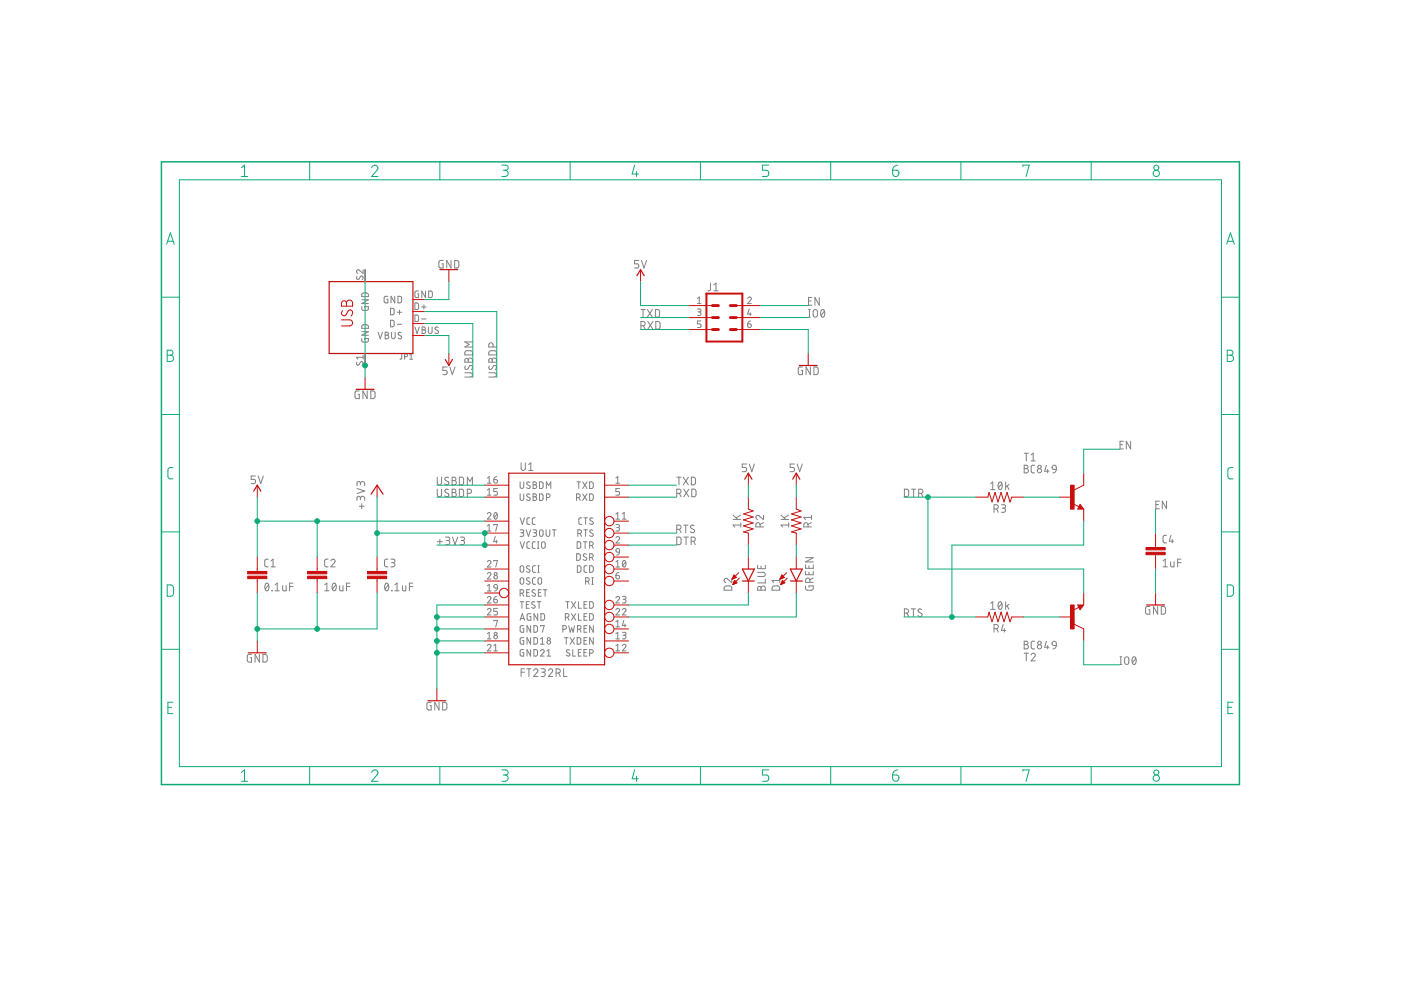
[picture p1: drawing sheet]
<svg xmlns="http://www.w3.org/2000/svg" width="297mm" height="210mm" viewBox="0 0 297 210" stroke-linecap="round" stroke-linejoin="round" font-family="sans-serif">
<g fill="none" stroke="#808080" stroke-width=".21">
<path d="M75.7 58.6l-.1 .5 .3 .1h.2l.3-.5a.38 .38 0 0 1 .6 0 .38 .38 0 0 1-.2 .6M77 57.2v.8l-.8-.7a.39 .39 0 0 0-.6 .1 .39 .39 0 0 0 .3 .6M94 55.2h-.7l-.2 .2-.1 1.1 .3 .3h.7v-.9h-.3M95.6 55.2v1.6l-.9-1.6v1.6M96.4 55.2h.6l.3 .3v1.1l-.3 .2h-.6zM135.4 55.2h-.9v.7h.6a.45 .45 0 0 1 .3 .5 .45 .45 0 0 1-.3 .4h-.6M136 55.2l.5 1.6 .6-1.6M75.7 76.8l-.1 .4 .3 .2 .5-.6a.39 .39 0 0 1 .6 .1 .39 .39 0 0 1-.2 .6M76.7 71.8v.5l.2 .2h1l.2-.3v-.4h-.8v.2M76.7 65v.6l.2 .2h.9l.3-.2v-.6h-.8v.3M76.7 70.3h1.4l-1.4 .8h1.4M76.7 63.6h1.4l-1.4 .7h1.4"/>
<path d="M76.8 69l1.1-.1 .2 .2v.5h-1.4zM76.8 62.2l1.1-.1 .2 .3v.5h-1.4zM77 75.4v.7M77 75.8h-1.4l.3 .3M80.2 70.4l.4 1.4 .5-1.4M81.7 70.4l.6 .1 .1 .3-.4 .3a.39 .39 0 0 1 .4 .3 .39 .39 0 0 1-.4 .4h-.3zM81.7 71.1h.3M82.2 62.8h-.5l-.2 .2-.1 .9 .3 .3h.5v-.8h-.2M82.8 67.9h.5l.2 .2v.9l-.2 .3h-.5zM82.8 65.4h.5l.2 .2v.9l-.2 .2-.5 .1zM83 70.4v1a.38 .38 0 0 0 .4 .4 .38 .38 0 0 0 .4-.4v-1M83.7 62.8v1.4l-.8-1.4v1.4"/>
<path d="M84.2 68.7h1M84.2 66.2h1M84.4 62.8h.5l.2 .3v.9l-.2 .2h-.5zM84.7 65.7v1M85.1 70.5h-.5l-.2 .2 .6 .5a.39 .39 0 0 1-.1 .7 .39 .39 0 0 1-.5-.3M85.2 75v1l-.4 .2M85.8 75.6l.5-.1v-.4l-.5-.1v1.2M86.8 76.2h.7M86.8 75.3l.4-.3v1.2M88 66.8h.5l.2 .2v.9l-.2 .3h-.5zM88 64.2l.5 .1 .2 .2v.9l-.2 .2h-.5zM88 69.3l.4 1.4 .5-1.4"/>
<path d="M88.8 61.7h-.6l-.2 .2v.9l.2 .3h.6v-.8h-.3M89.4 67.6h.9M89.4 65.1h.9M89.5 69.3l.6 .1 .1 .3-.3 .2a.39 .39 0 0 1 .4 .4 .39 .39 0 0 1-.4 .4h-.4zM89.5 69.9h.4M89.9 64.6v1M90.2 61.7v1.4l-.8-1.4v1.4M90.8 69.3v1a.39 .39 0 0 0 .4 .4 .39 .39 0 0 0 .4-.4v-1M90.9 61.7h.5l.2 .2 .1 .8-.3 .4h-.5zM92.9 69.4a.35 .35 0 0 0-.5 0 .35 .35 0 0 0 0 .5l.4 .2a.38 .38 0 0 1 0 .6 .38 .38 0 0 1-.6-.2M94.8 77.8h-.9v.7h.5a.46 .46 0 0 1 .4 .5 .46 .46 0 0 1-.4 .4h-.5M95.4 77.8l.5 1.6 .6-1.6"/>
<path d="M98.6 79h1.1a.46 .46 0 0 1 .5 .5 .46 .46 0 0 1-.5 .4h-1.1M98.7 76.1l.4-.1 .2 .3a.46 .46 0 0 1 .4-.4 .46 .46 0 0 1 .5 .4v.5h-1.6zM98.7 77.6l-.1 .5 .3 .2h.2l.4-.6a.41 .41 0 0 1 .6-.1 .41 .41 0 0 1 0 .6l-.2 .2M98.7 74.5l1.2-.1 .2 .2 .1 .6h-1.6zM99.3 76.3v.5M100.2 72.5h-1.6l.9 .5-.9 .6h1.6M103.6 79h1.2a.46 .46 0 0 1 .5 .5 .46 .46 0 0 1-.5 .4h-1.2M103.7 76.1l.4-.1 .3 .3a.46 .46 0 0 1 .4-.4 .46 .46 0 0 1 .5 .4v.5h-1.7zM103.8 77.6l-.1 .5 .3 .2h.2l.4-.6a.41 .41 0 0 1 .6-.1 .41 .41 0 0 1 0 .6l-.2 .2M103.8 74.5l1.2-.1 .2 .2 .1 .6h-1.7zM104.4 76.3v.5M104.5 73.6v-.5a.46 .46 0 0 0-.4-.4 .46 .46 0 0 0-.5 .4v.5h1.7"/>
<path d="M135.9 69.1h.4a.46 .46 0 0 0 .5-.5 .46 .46 0 0 0-.5-.4h-.4v1.6M135.9 65.6h.9M136.3 65.6v1.6M136.4 69.1l.4 .7M137.2 65.6l1.1 1.6M137.4 68.2l1 1.6M138.3 65.6l-1.1 1.6M138.4 68.2l-1 1.6M139 65.6l.6 .1 .2 .2v1.1l-.2 .2h-.6zM139 68.2h.7l.2 .3 .1 .8-.3 .4-.7 .1zM147.9 65.5h.6l.1 .2-.1 .4h-.5M147.9 64.4h.7"/>
<path d="M147.9 63.3l.4-.3v1.4M148.3 66.1a.39 .39 0 0 1 .3 .4 .39 .39 0 0 1-.3 .4h-.4M148.6 68.1h-.7v.6h.4a.4 .4 0 0 1 .3 .4 .4 .4 0 0 1-.3 .3h-.4M150.6 60v1.4l-.5 .3M151.3 61.7h1M151.3 60.4l.5-.4v1.7M158.5 68.7h.5a.39 .39 0 0 1 .3 .4 .39 .39 0 0 1-.4 .3 .39 .39 0 0 1-.4-.3zM158.5 63.3a.38 .38 0 0 1 .6-.3 .38 .38 0 0 1 .1 .6l-.7 .8h.8M158.8 65.5l-.3 1.1h.8M159.1 66.3v.6M159.1 68.1l-.5 .2-.1 .4M170.1 77.8h-.6l-.2 .2-.1 1.1 .3 .3h.6v-.9h-.2"/>
<path d="M171.4 65.6h.4M171.4 67.2h.4M171.4 63.8h.6M171.6 65.6v1.6M171.8 77.8v1.6l-.9-1.6v1.6M172.1 63.1h-.7v1.6h.7M172.6 65.8l.3-.2 .3 .2 .1 1a.46 .46 0 0 1-.4 .4 .46 .46 0 0 1-.5-.4zM172.6 77.8l.6 .1 .2 .2 .1 .9-.3 .4h-.6zM173.7 63.1v1.6l-.9-1.6v1.6M174.2 65.7l.2-.1a.97 .97 0 0 1 0 1.6 1.02 1.02 0 0 1-.2-1.5zM174.8 66l-.7 .9M76.2 82.9h-.7l-.2 .2v1.1l.2 .3h.7v-.9h-.3"/>
<path d="M77.9 82.9v1.6l-1-1.6v1.6M78.6 82.9h.6l.3 .3v.9l-.3 .4h-.6zM110.5 98.1v1.2a.44 .44 0 0 0 .4 .5 .44 .44 0 0 0 .5-.5v-1.2M112.1 98.5l.4-.4v1.7M112.1 99.8h.9M158.3 98.4h-.9v.7h.5a.46 .46 0 0 1 .4 .5 .46 .46 0 0 1-.4 .4h-.5M158.9 98.4l.5 1.6 .5-1.6M168.4 98.4h-.9v.7h.6a.46 .46 0 0 1 .4 .5 .46 .46 0 0 1-.4 .4h-.6M169 98.4l.5 1.6 .6-1.6M217.1 98.6h.5a.36 .36 0 0 1 .4 .4 .36 .36 0 0 1-.4 .4 .46 .46 0 0 1 .4 .4 .46 .46 0 0 1-.4 .5h-.5zM217.1 99.4h.5M217.1 96.1h.9"/>
<path d="M217.6 96.1v1.6M218.6 96.5l.5-.4v1.6M218.6 97.7h.9M219.4 98.6l-.6 .1-.2 .3 .1 1 .1 .2 .6 .1M221.9 98.6l-.4 1.3h.9M222.1 99.5v.8M223.2 98.8l.3-.2 .3 .2 .2 .7-.8-.1-.1-.3zM224 99.5l-.2 .5-.6 .3M237.5 94.3h.5M238.2 93.6h-.7v1.6h.7M239.7 93.6v1.6l-.9-1.6v1.6M54.2 100.9h-.9v.7h.5a.46 .46 0 0 1 .4 .5 .46 .46 0 0 1-.4 .5h-.5"/>
<path d="M54.7 100.9l.6 1.7 .5-1.7M56.9 118.6l-.7 .1-.1 .2 .1 1.1 .2 .2h.5M57.4 118.9l.5-.3v1.6M69.6 118.6l-.7 .1-.1 .2 .1 1.1 .2 .2h.5M70.1 118.9a.44 .44 0 0 1 .7-.3 .44 .44 0 0 1 .1 .7l-.8 .9h1M75.7 103.6l1.6 .5-1.6 .5M76.2 107.3h1M76.4 105.7a.46 .46 0 0 1 .5-.5 .46 .46 0 0 1 .4 .5v.4M76.4 105.9v-.3a.36 .36 0 0 0-.3-.4 .36 .36 0 0 0-.4 .4v.5M76.4 102.5a.46 .46 0 0 1 .5-.4 .46 .46 0 0 1 .4 .4v.5M76.4 102.8v-.4a.36 .36 0 0 0-.3-.3 .36 .36 0 0 0-.4 .3v.6M76.7 106.8v1.1"/>
<path d="M82.3 118.6l-.7 .1-.1 .2 .1 1.1 .2 .2h.5M82.8 118.6h.6a.37 .37 0 0 1 .3 .3 .37 .37 0 0 1-.3 .4h-.4M83.3 119.3a.44 .44 0 0 1 .4 .4 .44 .44 0 0 1-.4 .5h-.5M92.7 101.2v1.1a.46 .46 0 0 0 .5 .5 .46 .46 0 0 0 .4-.5v-1.1M92.7 103.7v1.2a.46 .46 0 0 0 .5 .4 .46 .46 0 0 0 .4-.4v-1.2M92.7 114.9h1.1M93.3 114.3v1.1M94.5 113.9h.5a.36 .36 0 0 1 .4 .3 .36 .36 0 0 1-.4 .4h-.3M94.9 114.6a.44 .44 0 0 1 .5 .4 .44 .44 0 0 1-.5 .5h-.4M95.1 101.3a.41 .41 0 0 0-.6-.1 .41 .41 0 0 0 0 .7l.5 .2a.41 .41 0 0 1 0 .6 .41 .41 0 0 1-.6 0l-.1-.1M95.1 103.8a.41 .41 0 0 0-.6 0 .41 .41 0 0 0 0 .6l.5 .2a.44 .44 0 0 1-.1 .7 .44 .44 0 0 1-.6-.2M95.9 101.2h.4a.36 .36 0 0 1 .4 .3 .36 .36 0 0 1-.4 .4 .46 .46 0 0 1 .5 .5 .46 .46 0 0 1-.5 .4h-.4z"/>
<path d="M95.9 103.7h.4a.36 .36 0 0 1 .4 .4 .36 .36 0 0 1-.4 .3 .44 .44 0 0 1 .5 .5 .44 .44 0 0 1-.5 .4h-.4zM95.9 101.9h.4M95.9 104.4h.4M95.9 113.9l.6 1.6 .5-1.6M97.4 101.2h.6l.3 .3v1l-.3 .3h-.6zM97.4 103.7h.6l.3 .3v1.1l-.3 .2h-.6zM97.6 113.9h.5a.36 .36 0 0 1 .4 .3 .36 .36 0 0 1-.4 .4h-.3M98 114.6a.44 .44 0 0 1 .5 .4 .44 .44 0 0 1-.5 .5h-.4M99.1 104.6h.4a.44 .44 0 0 0 .5-.4 .44 .44 0 0 0-.5-.5h-.4v1.6M99.1 102.8v-1.6l.5 .9 .6-.9v1.6M103.3 119.1a.38 .38 0 0 1 .6-.3 .38 .38 0 0 1 .1 .6l-.7 .8h.8M103.3 109a.38 .38 0 0 1 .6-.3 .38 .38 0 0 1 .1 .6l-.7 .8h.8"/>
<path d="M103.3 101.4l.4-.4v1.4M103.3 103.9l.4-.3v1.4M103.3 111.5l.4-.3v1.4M103.3 112.6h.8M103.3 102.4h.8M103.3 105h.8M104.7 101.7h.5a.39 .39 0 0 1 .3 .4 .39 .39 0 0 1-.4 .3 .39 .39 0 0 1-.4-.3zM104.7 111.4v-.2h.8l-.4 1.4M104.7 119v-.2h.8l-.4 1.4M104.9 108.8l.1-.1a.75 .75 0 0 1 .5 .6 .75 .75 0 0 1-.4 .8 .87 .87 0 0 1-.2-1.3zM105 113.7l-.3 1.1h.8M105.2 114.5v.6"/>
<path d="M105.3 101l-.4 .2-.2 .5M105.4 109l-.6 .8M105.5 103.6h-.8v.6h.5a.39 .39 0 0 1 .3 .4 .39 .39 0 0 1-.3 .4h-.5M110.3 112.3l.6 .1 .1 .2-.1 .3h-.5M110.3 102.2v1a.38 .38 0 0 0 .4 .4 .38 .38 0 0 0 .3-.4v-1M110.3 104.7v1a.38 .38 0 0 0 .4 .4 .38 .38 0 0 0 .3-.4v-1M110.3 114.9l.4 1.4 .5-1.4M110.3 109.8l.4 1.4 .5-1.4M110.7 112.9a.39 .39 0 0 1 .3 .4 .39 .39 0 0 1-.3 .4h-.4M111.6 112.3l.4 1.4 .5-1.4M112.3 102.3l-.1-.1a.32 .32 0 0 0-.5 .1 .32 .32 0 0 0 .1 .5l.5 .2a.35 .35 0 0 1 0 .5 .35 .35 0 0 1-.5 0l-.2-.1M112.3 104.8h-.1a.32 .32 0 0 0-.5 .1 .32 .32 0 0 0 .1 .4l.5 .2a.35 .35 0 0 1 0 .6 .35 .35 0 0 1-.5-.1l-.2-.1"/>
<path d="M112.3 114.9h-.4l-.2 .3v.9l.2 .1 .4 .1M112.3 109.8h-.4l-.2 .3v.9l.2 .2h.4M113 112.3l.6 .1 .2 .2-.2 .3h-.4M113 102.2l.7 .1v.4l-.3 .1a.39 .39 0 0 1 .4 .4 .39 .39 0 0 1-.4 .4h-.4zM113 104.7l.7 .1v.4l-.3 .1a.39 .39 0 0 1 .4 .4 .39 .39 0 0 1-.4 .4h-.4zM113 102.8h.4M113 105.3h.4M113.4 112.9a.39 .39 0 0 1 .4 .4 .39 .39 0 0 1-.4 .4h-.4M113.5 114.9h-.4l-.2 .3v.9l.2 .1 .4 .1M113.5 109.8h-.4l-.2 .3v.9l.2 .2h.4M113.5 120h-.4l-.2 .2v1l.2 .1h.4M114 116.3h.3"/>
<path d="M114 114.9h.3M114 120h.3M114.1 114.9v1.4M114.2 120v1.3M114.4 102.2h.5l.2 .2v.9l-.2 .2-.5 .1zM114.4 104.7h.5l.2 .2v1l-.2 .2h-.5zM114.5 112.4h.5l.1 .9a.38 .38 0 0 1-.3 .4 .38 .38 0 0 1-.4-.4zM114.9 115h.6l.1 .9a.39 .39 0 0 1-.4 .4 .39 .39 0 0 1-.4-.4zM115.8 112.3v1a.39 .39 0 0 0 .4 .4 .39 .39 0 0 0 .4-.4v-1M115.8 103.6v-1.4l.5 .8 .5-.8v1.4M115.9 105.5h.3a.39 .39 0 0 0 .4-.4 .39 .39 0 0 0-.4-.4h-.3v1.4M117.1 112.3h.8"/>
<path d="M117.5 112.3v1.4M122.2 105.5h.4a.39 .39 0 0 0 .4-.4 .39 .39 0 0 0-.4-.4h-.4v1.4M122.3 117.4h.5l.2 .2v1l-.2 .2h-.5zM122.3 102.2h.8M122.4 114.9h.5l.2 .2v.9l-.2 .2-.5 .1zM122.4 120h.6l.1 .2 .1 .7-.2 .4h-.6zM122.5 113.1h.4a.39 .39 0 0 0 .4-.4 .39 .39 0 0 0-.4-.4h-.4v1.4M122.7 102.2v1.4M122.7 105.5l.3 .6M123 113.1l.3 .6M123.3 109.8h-.4l-.2 .3v.9l.2 .2h.4M123.5 102.2l1 1.4"/>
<path d="M123.5 104.7l1 1.4M123.7 114.9h.8M123.8 112.3h.7M123.8 109.8h.7M124.1 114.9v1.4M124.2 109.8v1.4M124.2 112.3v1.4M124.3 117.5l-.4-.1-.2 .3 .5 .5a.38 .38 0 0 1 0 .6 .38 .38 0 0 1-.6-.2M124.4 120h-.4l-.2 .2v1l.2 .1h.4M124.5 102.2l-1 1.4M124.5 104.7l-1 1.4M125 118.2h.4a.39 .39 0 0 0 .4-.4 .39 .39 0 0 0-.4-.4h-.4v1.4"/>
<path d="M125 120h.5l.3 .2v.7l-.3 .4h-.5zM125 102.2h.5l.3 .2v.8l-.3 .3-.5 .1zM125 104.7h.5l.3 .2v.8l-.3 .4h-.5zM125 115.7h.4a.39 .39 0 0 0 .4-.4 .39 .39 0 0 0-.4-.4h-.4v1.4M125.5 118.2l.3 .6M125.5 115.7l.3 .6M125.7 112.4a.35 .35 0 0 0-.5 0 .35 .35 0 0 0 0 .5l.4 .2a.38 .38 0 0 1 0 .6 .38 .38 0 0 1-.6-.2M125.7 109.9a.35 .35 0 0 0-.5-.1 .35 .35 0 0 0 0 .6l.4 .2a.38 .38 0 0 1 0 .6 .38 .38 0 0 1-.6-.2M130.6 111.2l.6 .1 .2 .2-.2 .3h-.5M130.6 114.1a.39 .39 0 0 1 .5-.3 .39 .39 0 0 1 .2 .6l-.7 .7h.8M130.6 119.1l.4-.3v1.4M130.6 101.4l.4-.4v1.4"/>
<path d="M130.6 109l.4-.3v1.4M130.6 102.4h.8M130.6 110.1h.8M130.7 116.4h.6l.1 .7-.7-.1-.1-.3zM131 111.8a.39 .39 0 0 1 .4 .4 .39 .39 0 0 1-.4 .4h-.4M131.4 117.1l-.3 .5-.4 .1M131.4 103.6h-.8v.6h.4a.39 .39 0 0 1 .4 .4 .39 .39 0 0 1-.4 .4h-.4M132 110.1h.7M132 109l.3-.3v1.4M132.1 118.9h.1a.71 .71 0 0 1 .5 .6 .71 .71 0 0 1-.5 .7l-.2-.7zM132.7 119.1l-.7 .8M143.5 104.6h.5a.44 .44 0 0 0 .4-.4 .44 .44 0 0 0-.4-.5h-.5v1.6"/>
<path d="M143.5 112.2h.5a.44 .44 0 0 0 .4-.4 .44 .44 0 0 0-.4-.5h-.5v1.6M143.5 113.9h.6l.3 .3v1l-.3 .3h-.6zM143.5 101.2h.9M144 101.2v1.6M144 104.6l.4 .7M144 112.2l.4 .7M144.9 101.2l1 1.6M144.9 111.3h1M145 103.7l1 1.6M145 113.9h.9M145.4 111.3v1.6M145.5 113.9v1.6"/>
<path d="M145.9 101.2l-1 1.6M146 103.7l-1 1.6M146.5 114.8h.5a.44 .44 0 0 0 .4-.5 .44 .44 0 0 0-.4-.4h-.5v1.6M146.6 101.2h.6l.2 .3v1l-.2 .3h-.6zM146.7 103.7h.6l.2 .3 .1 .9-.3 .4h-.6zM147.1 114.8l.3 .7M147.2 111.5a.41 .41 0 0 0-.6-.1 .41 .41 0 0 0 0 .6l.5 .3a.41 .41 0 0 1 0 .6 .41 .41 0 0 1-.6-.1l-.2-.1M155.4 110.1h1.7M155.4 109.2l1 .9M157.1 111.3h-1.7l.4 .5M157.1 110.8v1M157.1 109.2l-1 .6"/>
<path d="M160.6 119.8v.8h1.7v-.8M161.2 111.7v-.4a.46 .46 0 0 0-.5-.5 .46 .46 0 0 0-.4 .5v.4h1.6M161.9 109.3v.9l-.9-.8a.45 .45 0 0 0-.7 .1 .45 .45 0 0 0 .3 .7M161.9 110.8l-.7 .4M165.6 110.1h1.6M165.6 109.2l1 .9M167.2 111.3h-1.6l.3 .5M167.2 110.8v1M167.2 109.2l-1 .6M170.8 119.8v.7h1.6v-.7M170.8 118.2h1.6l-1.6 .9h1.6M171.3 111.7v-.4a.46 .46 0 0 0-.4-.5 .46 .46 0 0 0-.5 .5v.4h1.6"/>
<path d="M171.5 120v.5M172 110.8l-.7 .4M172 109.7h-1.6l.4 .5M172 109.3v.9M191.7 103.7h.7l.2 .3 .1 .9-.3 .4h-.7zM193.3 103.7h.9M193.7 103.7v1.6M194.8 104.6h.4a.44 .44 0 0 0 .5-.4 .44 .44 0 0 0-.5-.5h-.4v1.6M195.3 104.6l.4 .7M210 102.6l.5-.4v1.6M210 103.8h.9M210.8 107.9h.4a.44 .44 0 0 0 .5-.4 .44 .44 0 0 0-.5-.5h-.4v1.6"/>
<path d="M211.3 107.9l.4 .7M211.8 102.3l.2-.1a.97 .97 0 0 1 0 1.6 1.01 1.01 0 0 1-.2-1.5zM212.3 107h.6a.36 .36 0 0 1 .3 .4 .36 .36 0 0 1-.3 .3h-.4M212.4 102.6l-.7 .8M212.8 107.7a.44 .44 0 0 1 .4 .5 .44 .44 0 0 1-.4 .4h-.5M213.2 102.2v1.6M213.5 103l.4 .8M213.9 102.7l-.7 .6M245.1 107h.5M245.8 106.3h-.7v1.6h.7M246.6 118.9l.5-.3v1.6M247.3 113.5h-.5l-.2 .4v1l.2 .2h.5"/>
<path d="M247.3 106.3v1.6l-.9-1.6v1.6M248.2 119.1v.9l.3 .2h.4v-1.1M248.3 113.5l-.4 1.2h.9M248.5 114.4v.7M249.7 119.3h.7M250.4 118.6h-.7v1.6M53.3 138.7l-.7 .1-.1 .2-.1 1 .2 .4h.7v-.9h-.2M55 138.7v1.7l-.9-1.7v1.7M55.8 138.7l.6 .1 .2 .2 .1 .9-.3 .4-.6 .1zM56.3 123.7l.3-.1a.97 .97 0 0 1 0 1.7 1.02 1.02 0 0 1-.3-1.6zM57 124l-.8 .9M57.4 120.2h1"/>
<path d="M57.6 125.2l.1 .1zM58.3 125.3h.9M58.3 124l.5-.4v1.7M59.9 124.2v.9l.3 .2h.5v-1.1M61.4 124.4h.7M62.1 123.6h-.7v1.7M68.8 124l.5-.4v1.7M68.8 125.3h.9M70.6 123.7l.2-.1a.95 .95 0 0 1 0 1.7 1.04 1.04 0 0 1-.2-1.6zM71.2 124l-.7 .9M72 124.2v.9l.3 .2h.4v-1.1M73.5 124.4h.7"/>
<path d="M74.2 123.6h-.7v1.7M81.7 123.7l.3-.1a.95 .95 0 0 1 0 1.7 1.04 1.04 0 0 1-.3-1.6zM82.4 124l-.8 .9M83 125.2l.1 .1zM83.7 125.3h.9M83.7 124l.5-.4v1.7M85.3 124.2v.9l.3 .2h.4v-1.1M86.8 124.4h.7M87.5 123.6h-.7v1.7M103.3 121.7a.38 .38 0 0 1 .6-.3 .38 .38 0 0 1 .1 .6l-.7 .8h.8M103.3 136.9a.38 .38 0 0 1 .6-.3 .38 .38 0 0 1 .1 .6l-.7 .8h.8M103.3 129.3a.38 .38 0 0 1 .6-.3 .38 .38 0 0 1 .1 .6l-.7 .8h.8"/>
<path d="M103.3 126.8a.38 .38 0 0 1 .6-.3 .38 .38 0 0 1 .1 .6l-.7 .7h.8M103.3 124.2l.4-.3v1.4M103.3 134.4l.4-.3v1.4M103.3 125.3h.8M103.3 135.5h.8M104.7 127.1h.5a.39 .39 0 0 1 .3 .4 .39 .39 0 0 1-.4 .3 .39 .39 0 0 1-.4-.3zM104.7 131.7v-.2h.8l-.4 1.4M104.7 138h.8M104.7 136.9l.4-.3v1.4M104.8 124h.6l.1 .7h-.5l-.3-.2zM105.3 126.4l-.4 .2-.2 .5M105.5 124.7l-.2 .4-.4 .2"/>
<path d="M105.5 129h-.8v.6h.5a.4 .4 0 0 1 .3 .4 .4 .4 0 0 1-.3 .4h-.5M110.3 125.8h.4a.38 .38 0 0 0 .3-.4 .38 .38 0 0 0-.3-.4h-.4v1.4M110.3 131.5l.4-1.4 .5 1.4M110.3 127.6h.7M110.4 120.1h.5l.1 .8a.38 .38 0 0 1-.3 .4 .38 .38 0 0 1-.4-.4zM110.4 122.6h.5l.1 .9a.38 .38 0 0 1-.3 .4 .38 .38 0 0 1-.4-.4zM110.4 131.1h.7M110.7 127.6v1.4M110.7 125.8l.3 .6M111 132.7h-.5l-.2 .1v1.1l.3 .1h.4v-.7h-.2M111 135.2h-.5l-.2 .2v1l.3 .2h.4v-.8h-.2M111 137.7l-.5 .1-.2 .1v.9l.2 .3h.5v-.8h-.2"/>
<path d="M111.6 128.2h.5M111.7 125.6h.4M112.2 127.6h-.6v1.4h.6M112.3 120.1a.35 .35 0 0 0-.5-.1 .35 .35 0 0 0 0 .5l.4 .3a.38 .38 0 0 1 0 .6 .38 .38 0 0 1-.6-.2M112.3 122.6a.35 .35 0 0 0-.5-.1 .35 .35 0 0 0 0 .6l.4 .2a.38 .38 0 0 1 0 .6 .38 .38 0 0 1-.6-.2M112.3 125h-.6v1.4h.6M112.5 132.7v1.3l-.8-1.3v1.3M112.5 135.2v1.4l-.8-1.4v1.4M112.5 137.7v1.4l-.8-1.4v1.4M112.5 130.1h-.5l-.2 .2v.9l.2 .3h.5v-.8h-.2M113.2 132.7h.5l.2 .2v.9l-.2 .2h-.5zM113.2 135.2h.5l.2 .2v.9l-.2 .2-.5 .1z"/>
<path d="M113.2 137.7l.5 .1 .2 .2v.9l-.2 .2h-.5zM113.4 127.7l-.5-.1-.2 .3 .1 .2 .5 .3a.35 .35 0 0 1 .1 .5 .35 .35 0 0 1-.6 0l-.1-.1M113.5 125.1h-.5l-.2 .2 .1 .2 .5 .3a.38 .38 0 0 1-.1 .6 .38 .38 0 0 1-.5-.2M113.5 122.5h-.4l-.2 .3v.9l.2 .2h.4M113.9 127.6h.8M114 130.1v1.4l-.8-1.4v1.4M114 121.3h.3M114.2 125.6h.4M114.2 122.6h.5l.1 .9a.38 .38 0 0 1-.4 .4 .38 .38 0 0 1-.3-.4zM114.3 127.6v1.4M114.6 138a.39 .39 0 0 1 .5-.3 .39 .39 0 0 1 .2 .6l-.7 .8h.8M114.6 132.8v-.1h.8l-.4 1.3"/>
<path d="M114.6 136.6h.8M114.6 135.5l.4-.3v1.4M114.7 130.1h.5l.2 .2 .1 .8-.3 .4h-.5zM114.8 125h-.6v1.4h.6M115.2 125h.8M115.6 125v1.4M116 139.1h.8M116 138l.4-.3v1.4M119.3 133.4h.4a.38 .38 0 0 0 .4-.4 .38 .38 0 0 0-.4-.3h-.4v1.3M119.7 135.2h.8M119.9 130.9h.3a.38 .38 0 0 0 .4-.4 .38 .38 0 0 0-.4-.4h-.3v1.4M120 127.6h.7"/>
<path d="M120.1 135.2v1.4M120.3 127.6v1.4M120.3 130.9l.3 .6M120.6 132.7l.3 1.3 .3-.9 .3 .9 .3-1.3M120.8 137.8a.35 .35 0 0 0-.6 0 .35 .35 0 0 0 0 .5l.5 .2a.35 .35 0 0 1 0 .6 .35 .35 0 0 1-.5-.1l-.1-.1M120.9 135.2l.9 1.4M121.1 127.6l1 1.4M121.1 130.1l1 1.4M121.4 137.7v1.4h.6M121.8 135.2l-.9 1.4M122.1 127.6l-1 1.4M122.1 130.1l-1 1.4"/>
<path d="M122.4 135.2h.5l.2 .2v.8l-.2 .3-.5 .1zM122.4 133.4h.4a.38 .38 0 0 0 .4-.4 .38 .38 0 0 0-.4-.3h-.4v1.3M122.6 138.3h.5M122.6 130.1v1.4h.7M122.6 127.6v1.4h.7M122.9 133.4l.3 .6M123.2 137.7h-.6v1.4h.6M123.8 138.3h.5M123.8 133.3h.5M123.8 135.8h.5M123.8 130.7h.5M123.8 128.2h.5"/>
<path d="M124.2 123.3h.3a.38 .38 0 0 0 .4-.4 .38 .38 0 0 0-.4-.4h-.3v1.4M124.4 137.7h-.6v1.4h.6M124.4 127.6h-.6v1.4h.6M124.4 130.1h-.6v1.4h.6M124.4 132.7h-.6v1.3h.6M124.4 135.2h-.6v1.4h.6M124.6 123.3l.3 .6M125 127.6h.5l.3 .2v.8l-.3 .3-.5 .1zM125 130.1h.5l.3 .2v.8l-.3 .4h-.5zM125 138.5h.4a.38 .38 0 0 0 .4-.4 .38 .38 0 0 0-.4-.4h-.4v1.4M125.5 123.9h.3M125.5 122.5h.3"/>
<path d="M125.6 122.5v1.4M125.8 132.7v1.3l-.8-1.3v1.3M125.8 135.2v1.4l-.8-1.4v1.4M130.6 122h.4a.4 .4 0 0 1 .4 .4 .4 .4 0 0 1-.4 .4 .4 .4 0 0 1-.4-.4zM130.6 126.8a.39 .39 0 0 1 .5-.3 .39 .39 0 0 1 .2 .6l-.7 .7h.8M130.6 129.3a.39 .39 0 0 1 .5-.3 .39 .39 0 0 1 .2 .6l-.7 .8h.8M130.6 120.2h.8M130.6 131.8l.4-.3v1.4M130.6 134.4l.4-.3v1.4M130.6 136.9l.4-.3v1.4M130.6 135.5h.8M130.6 138h.8"/>
<path d="M130.6 132.9h.8M131.2 121.4l-.5 .2-.1 .4M132 126.4l.5 .1 .2 .2-.2 .3-.4 .1M132 129.3a.38 .38 0 0 1 .5-.3 .38 .38 0 0 1 .1 .6l-.6 .8h.7M132 134.1h.5l.2 .2-.2 .4h-.4M132 136.9a.38 .38 0 0 1 .5-.3 .38 .38 0 0 1 .1 .6l-.6 .8h.7M132.3 131.5l-.3 1.1h.7M132.3 127.1a.39 .39 0 0 1 .4 .4 .39 .39 0 0 1-.4 .3h-.3M132.3 134.7a.39 .39 0 0 1 .4 .4 .39 .39 0 0 1-.4 .4h-.3M132.5 132.3v.6M153.7 124.4l.3-.2 .9 .1 .2 .2 .1 .6h-1.7zM155.2 122.6v.9l-.9-.7a.45 .45 0 0 0-.7 .1 .45 .45 0 0 0 .3 .6"/>
<path d="M160.6 121.3h1.2a.44 .44 0 0 1 .5 .5 .44 .44 0 0 1-.5 .4h-1.2M160.7 124.4h.4l.3 .3a.46 .46 0 0 1 .4-.5 .46 .46 0 0 1 .5 .5v.4h-1.7zM161.4 120v.6M161.4 124.7v.4M162.3 122.9v.7h-1.7M163.8 124.4l.3-.2 .9 .1 .3 .2v.6h-1.6zM165.3 122.6v.9M165.3 123.1h-1.6l.3 .4M170.8 124.2v.6l.2 .3h1.1l.3-.2v-.7h-.9v.3M170.8 121.1v.8h1.6v-.8M171.5 121.3v.6M171.7 123.5v-.5a.46 .46 0 0 0-.5-.4 .46 .46 0 0 0-.4 .4v.5h1.6"/>
<path d="M172.4 122.6l-.7 .3M191.7 130h.5a.46 .46 0 0 0 .5-.4 .46 .46 0 0 0-.5-.5h-.5v1.6M192.3 130l.4 .7M193.2 129.1h.9M193.7 129.1v1.6M195.4 129.2l-.4-.1-.4 .4 .1 .2 .6 .3a.38 .38 0 0 1 .1 .6 .38 .38 0 0 1-.5 .1l-.3-.2M210 127.9l.5-.3v1.6M210 129.2h.9M210.8 133.3h.4a.46 .46 0 0 0 .5-.4 .46 .46 0 0 0-.5-.5h-.4v1.6M211.3 133.3l.4 .7M211.8 127.7l.2-.1a.97 .97 0 0 1 0 1.6 1 1 0 0 1-.2-1.5zM212.4 127.9l-.7 .9"/>
<path d="M212.7 132.4l-.4 1.3h.9M212.9 133.3v.7M213.2 127.6v1.6M213.5 128.4l.4 .8M213.9 128.1l-.7 .6M217.1 136h.5a.36 .36 0 0 1 .4 .3 .36 .36 0 0 1-.4 .4 .46 .46 0 0 1 .4 .4 .46 .46 0 0 1-.4 .5h-.5zM217.1 136.7h.5M217.1 138.5h.9M217.6 138.5v1.6M218.6 138.9a.44 .44 0 0 1 .6-.4 .44 .44 0 0 1 .2 .7l-.8 .9h.9M219.4 136h-.6l-.2 .3 .1 1.1 .1 .2h.6M221.9 136l-.4 1.2h.9"/>
<path d="M222.1 136.9v.7M223.2 136.1l.3-.1 .3 .1 .2 .8-.8-.1-.1-.4zM224 136.9l-.2 .4-.6 .3M237.5 139.3h.3M237.6 139.3v1.6M238.6 139.4l.3-.1 .3 .1 .1 1a.44 .44 0 0 1-.4 .5 .44 .44 0 0 1-.5-.5zM240.2 139.4l.3-.1a.97 .97 0 0 1 0 1.6 1.02 1.02 0 0 1-.3-1.5zM240.8 139.6l-.7 .9M243.8 128.6h-.6l-.3 .2v1.1l.2 .3h.7v-.9h-.3M245.4 128.6v1.6l-.8-1.6v1.6M246.2 128.6h.6l.3 .3v.9l-.3 .4h-.6zM246.6 120.2h.9"/>
<path d="M91.4 148.9h-.7l-.1 .2v1.3l.8 .1v-.9h-.3M93.1 148.9v1.6l-.9-1.6v1.6M93.9 148.9h.6l.2 .3v1.1l-.2 .2h-.6zM110.5 142.5h.7M111.2 141.8h-.7v1.6M111.7 141.8h.9M112.1 141.8v1.6M113.1 142.2a.44 .44 0 0 1 .7-.4 .44 .44 0 0 1 .1 .7l-.8 .9h.9M114.7 141.8h.6a.36 .36 0 0 1 .3 .4 .36 .36 0 0 1-.3 .3h-.4M115.1 142.5a.46 .46 0 0 1 .5 .5 .46 .46 0 0 1-.5 .4h-.4M116.3 142.2a.44 .44 0 0 1 .6-.4 .44 .44 0 0 1 .1 .7l-.7 .9h.9M117.9 142.7h.4a.46 .46 0 0 0 .5-.4 .46 .46 0 0 0-.5-.5h-.4v1.6"/>
<path d="M118.4 142.7l.4 .7M119.5 141.8v1.6h.7M237.5 140.9h.3"/>
<circle cx="220.4" cy="99" r=".36"/>
<circle cx="220.4" cy="99.8" r=".44"/>
<circle cx="105.1" cy="134.4" r=".31"/>
<circle cx="105.1" cy="121.7" r=".31"/>
<circle cx="105.1" cy="122.4" r=".39"/>
<circle cx="105.1" cy="135.1" r=".39"/>
<circle cx="116.4" cy="135.5" r=".31"/>
<circle cx="116.4" cy="136.2" r=".39"/>
<circle cx="220.4" cy="137.1" r=".45"/>
<circle cx="220.4" cy="136.3" r=".36"/>
</g>
<g fill="none" stroke="#c90d0c" stroke-width=".25">
<path d="M69.8 59.7h17.7v15.3h-17.7zM93.3 57.2h3.8M135 58.4l.8-1.2 .8 1.2M94.4 76.2l.8 1.3 .7-1.3M169.5 77.5h3.8M75.5 82.5h3.8M53.8 104.1l.7-1.2 .8 1.2M78.7 104.8l1.2-1.9 1.3 1.9M107.9 100.3h20.3v40.6h-20.3zM157.9 101.6l.8-1.3 .7 1.3M168.1 101.6l.7-1.3 .8 1.3M229 107.4l.1 .3h-.4l.3-.5 .5 .6h-.8"/>
<path d="M52.6 138.4h3.9M157.4 120.6h2.5l-1.2 2.6zM157.4 123.2h2.5M167.6 123.2h2.5M167.6 120.6h2.5l-1.3 2.6zM228.7 128.4h.8l-.5 .6-.3-.5h.4l-.1 .3M243.1 128.3h3.8M90.7 148.6h3.8"/>
</g>
<g fill="none" stroke="#c90d0c" stroke-width=".21">
<path d="M77.4 57.2v2.5M95.2 57.2v2.5M135.8 57.2v2.5M72.4 67.8h1.7a.65 .65 0 0 1 .7 .7 .65 .65 0 0 1-.7 .6h-1.7M72.5 63.9l.5-.1 .3 .1 .1 .4a.66 .66 0 0 1 .7-.7 .66 .66 0 0 1 .7 .7v.6h-2.4zM72.6 65.8a.58 .58 0 0 0-.1 .9 .58 .58 0 0 0 .9 0l.4-.7a.58 .58 0 0 1 .9-.1 .58 .58 0 0 1-.1 .9l-.2 .2M73.4 64.3v.6M77.4 75v2.5M87.5 71.1h2.6M87.5 68.6h2.6M87.5 66.1h2.6M87.5 63.5h2.6"/>
<path d="M95.2 75v2.5M146 64.8h5M146 67.3h5M146 69.9h5M156.1 64.8h5.1M156.1 67.3h5.1M156.1 69.9h5.1M171.4 75v2.5M77.4 80v2.5M54.5 102.9v2.5M54.5 118.1v3.1M67.2 118.1v3.1"/>
<path d="M79.9 102.9v2.5M79.9 118.1v3.1M102.8 113h5.1M102.8 102.9h5.1M102.8 105.4h5.1M102.8 115.6h5.1M102.8 110.5h5.1M128.2 102.9h5.1M128.2 105.4h5.1M130.2 118.1h3.1M130.2 113h3.1M130.2 115.6h3.1"/>
<path d="M130.2 110.5h3.1M158.7 100.3v2.6M158.7 105.4v2.5l1 .4-2.1 .7 2.1 .6-2.1 .6 2.1 .7-2.1 .6 2.1 .6-2.1 .7 1.1 .2v2.6M158.7 118.1v2.5M168.8 100.3v2.6M168.8 105.4v2.5l1 .4-2 .7 2 .6-2 .6 2 .7-2 .6 2 .6-2 .7 1 .2v2.6M168.8 118.1v2.5M206.9 105.4h2.5l.3-1 .6 2 .7-2 .6 2 .6-2 .7 2 .6-2 .6 2 .4-1h2.6M224.7 105.4h2.5M227.5 106.8l1.3 .6M229 106.9l.8 1h-1.3zM229.8 100.3v2.6l-2.1 1"/>
<path d="M229.8 107.9v2.6M245 113v3.1M245 117.6v3M54.5 122.7v3M54.5 135.9v2.5M67.2 122.7v3M79.9 122.7v3M102.8 125.7h3.1M102.8 120.6h5.1M102.8 123.2h5.1M102.8 133.3h5.1M102.8 135.9h5.1"/>
<path d="M102.8 138.4h5.1M102.8 130.8h5.1M102.8 128.3h5.1M128.2 135.9h5.1M130.2 120.6h3.1M130.2 123.2h3.1M130.2 133.3h3.1M130.2 138.4h3.1M130.2 130.8h3.1M130.2 128.3h3.1M155.3 122.7h.2M155.3 122.6h.5"/>
<path d="M155.4 122.4h.7M155.4 123.9h.1M155.4 122.3h.6M155.4 123.8h.3M155.5 122.2h.4M155.5 123.7h.5M155.5 122.1h.3M155.5 123.5h.7M155.6 122h.1M155.6 123.4h.5M155.6 121.9l.5 .5-.9 .4zM155.6 123.3h.4"/>
<path d="M155.7 123.2h.2M155.7 123.1l.6 .5-.9 .4zM156.6 121.4l-1.4 1.4M156.8 122.6l-1.4 1.4M158.7 123.2v2.5M165.4 122.7h.3M165.5 122.6h.4M165.5 122.4h.7M165.5 123.9h.1M165.6 122.3h.6M165.6 123.8h.3M165.7 122.2h.4"/>
<path d="M165.7 123.7h.5M165.7 122.1h.2M165.7 123.5h.7M165.7 123.4h.6M165.8 122h.1M165.8 121.9l.5 .5-.9 .4zM165.8 123.3h.3M165.8 123.2h.2M165.9 123.1l.5 .5-.9 .4zM166.8 121.4l-1.4 1.4M166.9 122.6l-1.4 1.4M168.8 123.2v2.5"/>
<path d="M206.9 130.8h2.5l.3-1 .6 2 .7-2 .6 2 .6-2 .7 2 .6-2 .6 2 .4-1h2.6M224.7 130.8h2.5M227.7 132.3l2.1 1v2.6M228.5 128.3h1.3l-.8 1zM228.8 128.8l-1.3 .6M229.8 125.7v2.6M245 125.7v2.6M92.6 146v2.6"/>
<circle cx="129.2" cy="113" r=".99"/>
<circle cx="129.2" cy="115.6" r=".99"/>
<circle cx="129.2" cy="110.5" r=".99"/>
<circle cx="129.2" cy="118.1" r=".99"/>
<circle cx="106.9" cy="125.7" r=".99"/>
<circle cx="129.2" cy="133.4" r=".99"/>
<circle cx="129.2" cy="138.4" r=".99"/>
<circle cx="129.2" cy="120.7" r=".99"/>
<circle cx="129.2" cy="123.2" r=".99"/>
<circle cx="129.2" cy="128.3" r=".99"/>
<circle cx="129.2" cy="130.8" r=".99"/>
</g>
<path d="M151 69.9h1.3M151 67.3h1.3M151 64.8h1.3M154.9 69.9h1.2M154.9 67.3h1.2M154.9 64.8h1.2" fill="none" stroke="#c90d0c" stroke-width=".61"/>
<path d="M149.8 62.3h7.6v10.1h-7.6z" fill="none" stroke="#c90d0c" stroke-width=".42"/>
<g fill="#c90d0c" stroke="#c90d0c" stroke-width=".21">
<path d="M65.2 122.2h4.1v.5h-4.1z"/>
<path d="M65.2 121.2h4.1v.5h-4.1z"/>
<path d="M52.5 122.2h4.1v.5h-4.1z"/>
<path d="M52.5 121.2h4.1v.5h-4.1z"/>
<path d="M77.9 122.2h4.1v.5h-4.1z"/>
<path d="M77.9 121.2h4.1v.5h-4.1z"/>
<path d="M227 102.9h.7v5h-.7z"/>
<path d="M227 128.3h.7v5h-.7z"/>
<path d="M243 117.1h4v.5h-4z"/>
<path d="M243 116.1h4v.5h-4z"/>
</g>
<path d="M34.2 34.3h228.6v132h-228.6z" fill="none" stroke="#0dab76" stroke-width=".32"/>
<g fill="none" stroke="#0dab76" stroke-width=".21">
<path d="M38 38.1h221v124.4h-221zM51.2 35.6l.6-.6v2.4M51.2 37.4h1.3M65.7 34.3v3.8M78.8 35.6a.66 .66 0 0 1 .9-.5 .66 .66 0 0 1 .2 1l-1.1 1.3h1.3M93.3 34.3v3.8M106.4 35h.8a.54 .54 0 0 1 .5 .5 .54 .54 0 0 1-.5 .6h-.5M107.1 36.1a.67 .67 0 0 1 .6 .7 .67 .67 0 0 1-.6 .6h-.7M120.9 34.3v3.8M134.6 35l-.6 1.9h1.4M135 36.4v1M148.5 34.3v3.8"/>
<path d="M163 35h-1.4v1.1h.9a.68 .68 0 0 1 .5 .7 .68 .68 0 0 1-.5 .6h-.9M176.1 34.3v3.8M189.3 36.1h.8a.67 .67 0 0 1 .5 .7 .67 .67 0 0 1-.7 .6 .67 .67 0 0 1-.6-.6zM190.3 35l-.7 .3-.3 .8M203.7 34.3v3.8M216.9 35.3v-.3h1.3l-.6 2.4M231.4 34.3v3.8M35.3 51.8l.8-2.4 .8 2.4M35.5 51.2h1.2M77.4 57.2v22.8M95.2 59.7v3.8h-5.1M135.8 59.7v5.1h10.2"/>
<path d="M260.1 51.8l.8-2.4 .8 2.4M260.3 51.2h1.2M34.2 63h3.8M35.5 74.3h.6a.53 .53 0 0 1 .6 .5 .53 .53 0 0 1-.6 .5 .67 .67 0 0 1 .7 .7 .67 .67 0 0 1-.7 .6h-.6zM35.5 75.3h.6M90.1 68.6h10.1v11.4M90.1 66.1h15.2v13.9M90.1 71.1h5.1v3.9M135.8 69.9h10.2M135.8 67.3h10.2M161.2 69.9h10.2v5.1M161.2 64.8h10.2"/>
<path d="M161.2 67.3h10.2M259 63h3.8M260.2 74.3h.7a.53 .53 0 0 1 .5 .5 .53 .53 0 0 1-.5 .5 .67 .67 0 0 1 .6 .7 .67 .67 0 0 1-.6 .6h-.7zM260.2 75.3h.7M34.2 87.9h3.8M36.7 99.1l-.8 .1-.3 .5v1.5l.4 .3h.7M237.4 95.2h-7.6v5.1M259 87.9h3.8M261.4 99.1l-.7 .1-.4 .5 .1 1.6 .3 .2h.7M34.2 112.8h3.8M54.5 105.4v12.7M54.5 110.5h48.3"/>
<path d="M67.2 110.5v7.6M79.9 105.4v12.7M79.9 113h22.9v2.6h-10.2M92.6 102.9h10.2M92.6 105.4h10.2M133.3 102.9h10.1M133.3 105.4h10.1M133.3 113h10.1M133.3 115.6h10.1M158.7 102.9v2.5M158.7 115.6v2.5M168.8 102.9v2.5"/>
<path d="M168.8 115.6v2.5M191.7 105.4h15.2M196.7 105.4v15.2h33.1v5.1M217.1 105.4h7.6M229.8 110.5v5.1h-28v15.2M245 107.9v5.1M259 112.8h3.8M34.2 137.7h3.8M35.5 124h.8l.4 .3 .1 .4-.1 1.5a1.19 1.19 0 0 1-1.2 .2zM54.5 125.7v10.2M67.2 125.7v7.6M79.9 125.7v7.6h-25.4"/>
<path d="M92.6 138.4h10.2M92.6 135.9h10.2M92.6 133.3h10.2M92.6 130.8h10.2M102.8 128.3h-10.2v17.7M158.7 125.7v2.6h-25.4M168.8 125.7v5.1h-35.5M191.7 130.8h15.2M217.1 130.8h7.6M229.8 135.9v5h7.6M245 120.6v5.1M259 137.7h3.8"/>
<path d="M260.2 124h.9l.3 .3 .1 .4-.1 1.5a1.18 1.18 0 0 1-1.2 .2zM35.6 150h.8M36.7 148.9h-1.1v2.4h1.1M260.3 150h.8M261.4 148.9h-1.1v2.4h1.1M51.2 163.8l.6-.6v2.5M51.2 165.7h1.3M65.7 162.5v3.8M78.8 163.8a.66 .66 0 0 1 .9-.5 .66 .66 0 0 1 .2 1l-1.1 1.4h1.3M93.3 162.5v3.8M106.4 163.2h.8a.54 .54 0 0 1 .5 .6 .54 .54 0 0 1-.5 .5h-.5M107.1 164.3a.67 .67 0 0 1 .6 .7 .67 .67 0 0 1-.6 .7h-.7"/>
<path d="M120.9 162.5v3.8M134.6 163.2l-.6 1.9h1.4M135 164.6v1.1M148.5 162.5v3.8M163 163.2h-1.4v1.1h.9a.68 .68 0 0 1 .5 .7 .68 .68 0 0 1-.5 .7h-.9M176.1 162.5v3.8M189.3 164.3h.8a.67 .67 0 0 1 .5 .8 .67 .67 0 0 1-.7 .5 .67 .67 0 0 1-.6-.6zM190.3 163.2l-.7 .4-.3 .7M203.7 162.5v3.8M216.9 163.5v-.3h1.3l-.6 2.5M231.4 162.5v3.8"/>
<circle cx="245.2" cy="35.6" r=".54"/>
<circle cx="245.2" cy="36.8" r=".66"/>
<circle cx="245.2" cy="165" r=".67"/>
<circle cx="245.2" cy="163.8" r=".53"/>
</g>
<g fill="#0dab76" stroke="#0dab76" stroke-width=".21">
<circle cx="92.6" cy="138.4" r=".51"/>
<circle cx="92.6" cy="135.9" r=".51"/>
<circle cx="92.6" cy="133.3" r=".51"/>
<circle cx="92.6" cy="130.8" r=".51"/>
<circle cx="77.4" cy="77.5" r=".51"/>
<circle cx="54.5" cy="133.3" r=".51"/>
<circle cx="67.2" cy="133.3" r=".51"/>
<circle cx="54.5" cy="110.5" r=".51"/>
<circle cx="67.2" cy="110.5" r=".51"/>
<circle cx="79.9" cy="113" r=".51"/>
<circle cx="102.8" cy="113" r=".51"/>
<circle cx="102.8" cy="115.6" r=".51"/>
<circle cx="201.8" cy="130.8" r=".51"/>
<circle cx="196.7" cy="105.4" r=".51"/>
</g>
</svg>
